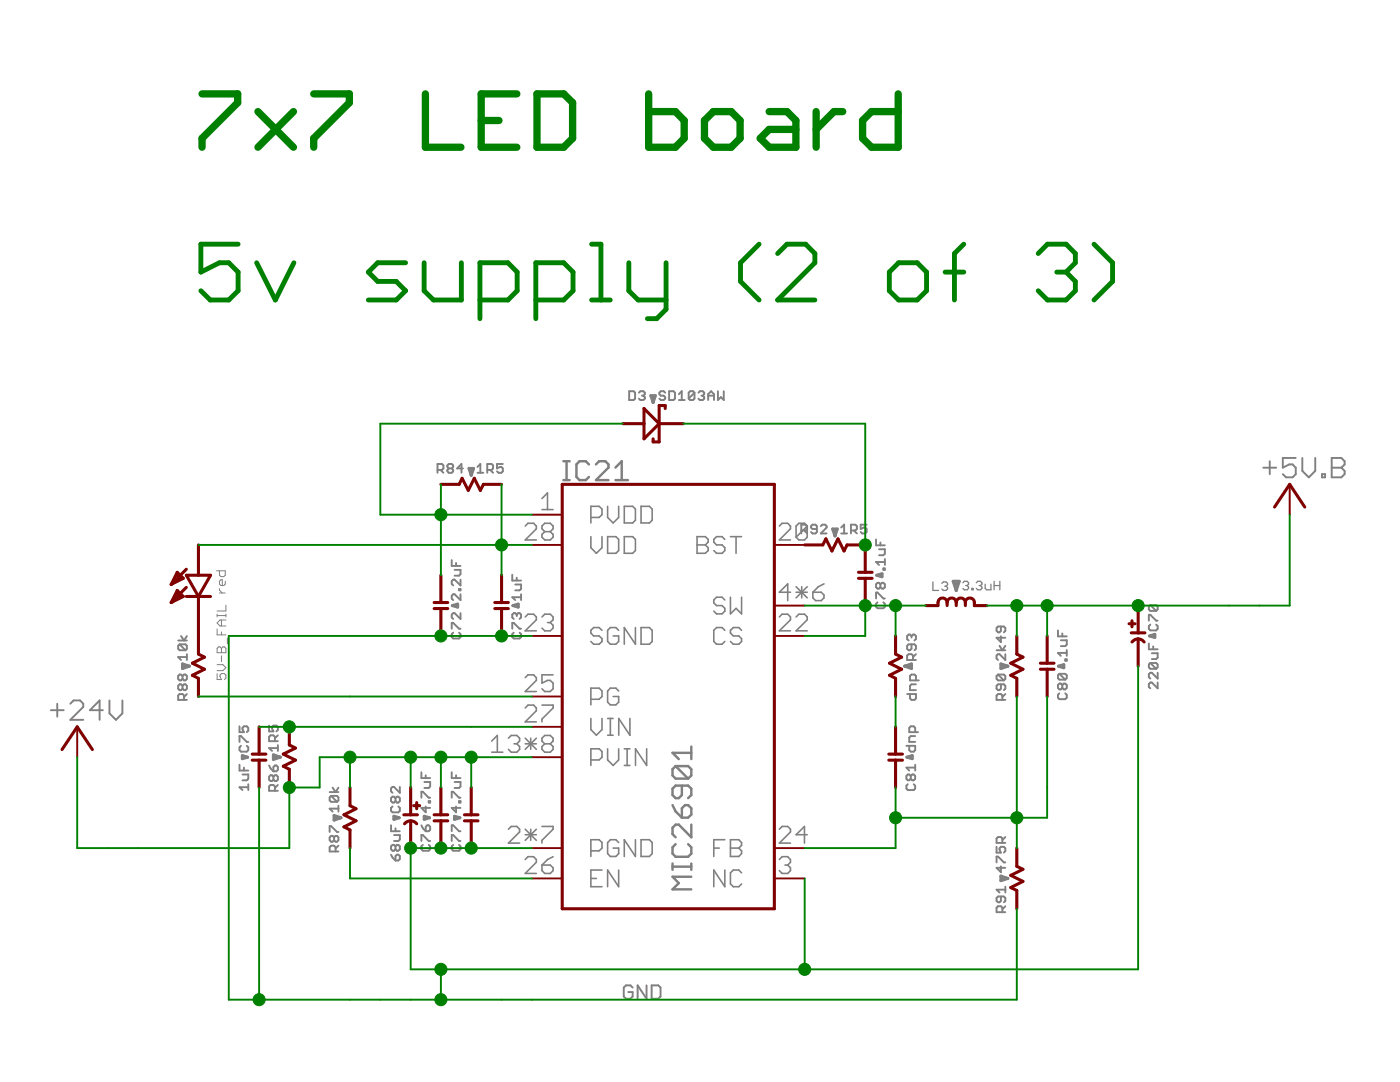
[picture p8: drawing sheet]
<svg xmlns="http://www.w3.org/2000/svg" width="279mm" height="216mm" viewBox="0 0 279 216" stroke-linecap="round" stroke-linejoin="round" font-family="sans-serif">
<g fill="none" stroke="#808080" stroke-width=".38">
<path d="M125.6 78.1h.8l.3 .3v1.1l-.3 .3h-.8zM127.5 78.4l.3-.3h.6l.3 .3v.3l-.3 .3M128.1 79h.3M128.4 79l.3 .2v.3l-.3 .3h-.6l-.3-.3M132.8 78.4l-.3-.3h-.6l-.3 .3v.3l.3 .3h.6l.3 .2v.3l-.3 .3h-.6l-.3-.3M133.5 78.1h.9l.3 .3v1.1l-.3 .3h-.9zM135.5 79.8h1.2M135.5 78.7l.6-.6v1.7M138.6 78.4l-.3-.3h-.6l-.3 .3v1.1M138.6 78.4v1.1l-.3 .3h-.6l-.3-.3M138.6 78.4l-1.2 1.1M139.4 78.4l.3-.3h.6l.2 .3v.3l-.2 .3"/>
<path d="M140 79h.3M140.3 79l.2 .2v.3l-.2 .3h-.6l-.3-.3M141.3 79h1.2M141.3 79.8v-1.1l.6-.6 .6 .6v1.1M143.3 78.1v1.7l.6-.6 .5 .6v-1.7M87.3 93.8h.9l.3-.3v-.6l-.3-.3h-.9v1.7M87.9 93.8l.6 .5M89.6 93.5l-.3 .3v.2l.3 .3h.5l.3-.3v-.2l-.3-.3M89.6 93.5l-.3-.3v-.3l.3-.3h.5l.3 .3v.3l-.3 .3M89.6 93.5h.5M92.4 93.5h-1.2l.9-.9v1.7M95.3 93.2l.6-.6v1.7"/>
<path d="M95.3 94.3h1.2M97.2 93.8h.9l.3-.3v-.6l-.3-.3h-.9v1.7M97.8 93.8l.6 .5M100.4 92.6h-1.2v.9l.6-.3h.3l.3 .3v.5l-.3 .3h-.6l-.3-.3M252.1 93.3h2.6M253.4 92v2.6M258.6 91.4h-2.6v1.9l1.3-.6h.7l.6 .6v1.3l-.6 .6h-1.3l-.7-.6M259.9 91.4v2.6l1.3 1.2 1.3-1.2v-2.6M263.8 94.6h.7v.6h-.7zM265.8 93.3h1.9M265.8 91.4h1.9l.7 .6v.7l-.7 .6 .7 .7v.6l-.7 .6h-1.9zM90.1 111.8v1.1h1.8"/>
<path d="M90.7 113.7h1.2v.9l-.3 .3h-.9M91 112.3v.6M91.6 117.5h.3v.3h-.3zM91.9 115.7v1.1l-1.2-1.1h-.3l-.3 .3v.5l.3 .3M91.9 118.6v1.1l-1.2-1.1h-.3l-.3 .3v.6l.3 .2M102.2 114.7v1.1h1.8M102.8 116.6h1.2v.9l-.3 .3h-.9M103.1 115.3v.5M104 119.2h-1.8l.6 .5M104 118.6v1.1M159.9 105.9h.9l.3-.3v-.6l-.3-.3h-.9v1.7M160.5 105.9l.6 .5"/>
<path d="M163 105.6h-.8l-.3-.3v-.3l.3-.3h.6l.2 .3v1.2l-.2 .2h-.6l-.3-.2M163.8 105l.3-.3h.6l.3 .3v.3l-1.2 1.1h1.2M167.9 105.3l.6-.6v1.7M167.9 106.4h1.2M169.8 105.9h.9l.3-.3v-.6l-.3-.3h-.9v1.7M170.4 105.9l.6 .5M173 104.7h-1.2v.9l.6-.3h.3l.3 .3v.6l-.3 .2h-.6l-.3-.2M174.8 107.7v1.1h1.8M174.8 119.4v-1.2h.3l1.2 1.2h.3M175.4 109.6h1.2v.9l-.3 .3h-.9M175.7 116.6l.3-.3h.3l.3 .3v.6l-.3 .3h-.3l-.3-.3M175.7 116.6l-.3-.3h-.3l-.3 .3v.6l.3 .3h.3l.3-.3"/>
<path d="M175.7 108.2v.6M175.7 116.6v.6M176.3 113.4h.3v.3h-.3zM176.6 111.5v1.2M176.6 112.1h-1.8l.6 .6M21.8 139.8v2.5l1.3 1.3 1.3-1.3v-2.5M35.6 127.8h1.7M35.8 128.6l-.2 .3v.6l.2 .3h1.2M35.8 128.6h1.2l.3 .3v.6l-.3 .3M35.8 128.6l1.2 1.2M36.1 126.9l.6 .9 .6-.9M36.4 134.9l.3-.3h.3l.3 .3v.6l-.3 .3h-.3l-.3-.3"/>
<path d="M36.4 136.8l.3-.3h.3l.3 .3v.6l-.3 .3h-.3l-.3-.3M36.4 134.9l-.3-.3h-.3l-.2 .3v.6l.2 .3h.3l.3-.3M36.4 136.8l-.3-.3h-.3l-.2 .3v.6l.2 .3h.3l.3-.3M36.4 134.9v.6M36.4 136.8v.6M36.7 139.7v-.9l-.3-.3h-.6l-.2 .3v.9h1.7M37.3 131.1h-1.7l.5 .6M37.3 130.5v1.2M37.3 138.5l-.6 .6M90.1 125.5v-1.2h.3l1.2 1.2h.3M90.4 126.2l-.3 .3v.6l.3 .3h1.2l.3-.3v-.6l-.3-.3M91.9 122.3v1.2l-1.2-1.2h-.3l-.3 .3v.6l.3 .3"/>
<path d="M102.2 125.5v-1.2h.3l1.2 1.2h.3M102.5 126.2l-.3 .3v.6l.3 .3h1.2l.3-.3v-.6l-.3-.3M103.1 122.6l-.3-.3h-.3l-.3 .3v.6l.3 .3M103.1 122.6l.3-.3h.3l.3 .3v.6l-.3 .3M103.1 122.6v.3M175.1 120.2l-.3 .3v.6l.3 .3h1.2l.3-.3v-.6l-.3-.3M181 138.5h1.8v.9l-.3 .3h-.6l-.3-.3v-.9M181.9 128.6v.9l-.3 .3h-.3l-.3-.3v-.6l.3-.3h1.2l.3 .3v.6l-.3 .3M181.9 126.9l.3-.3h.3l.3 .3v.6l-.3 .3M181.9 126.9l-.3-.3h-.3l-.3 .3v.6l.3 .3M181.9 126.9v.3M182.2 131.7v-.9l-.3-.3h-.6l-.3 .3v.9h1.8"/>
<path d="M182.8 135.8v-.9l-.3-.3h-.6l-.3 .3v.9h1.8M182.8 136.5h-.9l-.3 .3v.9h1.2M182.8 130.5l-.6 .6M198.9 129.8h1.7M199.2 134.6h1.1l.3 .3v.6l-.3 .3M199.2 134.6l-.3 .3v.6l.3 .3h1.1M199.2 134.6l1.1 1.2M199.5 128.9l.5 .9 .6-.9M199.7 125v.9l-.2 .3h-.3l-.3-.3v-.6l.3-.3h1.1l.3 .3v.6l-.3 .3M199.7 136.5v.9l-.2 .3h-.3l-.3-.3v-.6l.3-.3h1.1l.3 .3v.6l-.3 .3M199.7 127v1.1l-.8-.8h1.7M200 139.7v-.9l-.3-.3h-.5l-.3 .3v.9h1.7"/>
<path d="M200.6 130.5v1.2l-1.1-1.2h-.3l-.3 .3v.6l.3 .3M200.6 138.5l-.6 .6M211.1 125.8v1.2h1.8M211.4 134.5h1.2l.3 .2v.6l-.3 .3M211.4 138.3l-.3 .3v.6l.3 .3h1.2l.3-.3v-.6l-.3-.3M211.4 134.5l-.3 .2v.6l.3 .3h1.2M211.4 134.5l1.2 1.1M211.7 127.8h1.2v.8l-.3 .3h-.9M212 136.7l.3-.3h.3l.3 .3v.6l-.3 .3h-.3l-.3-.3M212 136.7l-.3-.3h-.3l-.3 .3v.6l.3 .3h.3l.3-.3M212 126.4v.6M212 136.7v.6"/>
<path d="M212.6 131.6h.3v.2h-.3zM212.9 129.7v1.2M212.9 130.3h-1.8l.6 .6M229.3 123.8v-1.1h.3l1.1 1.1h.3M229.3 128.4v1.2h1.7M229.6 120.7h1.1l.3 .3v.6l-.3 .3M229.6 124.6l-.3 .3v.6l.3 .3h1.1l.3-.3v-.6l-.3-.3M229.6 132.3h1.1l.3 .3v.6l-.3 .3M229.6 120.7l-.3 .3v.6l.3 .3h1.1M229.6 132.3l-.3 .3v.6l.3 .3h1.1M229.6 132.3l1.1 1.2M229.6 120.7l1.1 1.2"/>
<path d="M229.9 130.3h1.1v.9l-.3 .3h-.8M230.1 129v.6M231 134.2v1.2l-1.1-1.2h-.3l-.3 .3v.6l.3 .3M231 136.2v1.2l-1.1-1.2h-.3l-.3 .3v.6l.3 .3M10.1 141.7h2.6M11.4 140.4v2.6M14 140.4l.7-.6h1.3l.6 .6v.7l-2.6 2.5h2.6M20.5 141.7h-2.6l2-1.9v3.8M47.8 148v-1.1h.3l1.2 1.1h.3M47.8 144.9v1.2h.9l-.3-.6v-.3l.3-.3h.6l.3 .3v.6l-.3 .3M47.8 152.6v1.2h1.8M48.1 148.8l-.3 .3v.6l.3 .3h1.2l.3-.3v-.6l-.3-.3"/>
<path d="M48.4 154.5h1.2v.9l-.3 .3h-.9M48.7 153.2v.6M49.6 157.1h-1.8l.6 .5M49.6 156.5v1.1M53.7 144.8v1.1h.9l-.3-.5v-.3l.3-.3h.6l.3 .3v.5l-.3 .3M53.7 152.7l.3 .6 .6 .6M54.6 153l.3-.3h.3l.3 .3v.6l-.3 .3h-.6zM54.6 155l.3-.3h.3l.3 .3v.6l-.3 .3h-.3l-.3-.3M54.6 155l-.3-.3h-.3l-.3 .3v.6l.3 .3h.3l.3-.3M54.6 155v.6M54.9 147.9v-.9l-.3-.3h-.6l-.3 .3v.9h1.8M54.9 157.8v-.9l-.3-.3h-.6l-.3 .3v.9h1.8"/>
<path d="M55.5 149.3h-1.8l.6 .5M55.5 148.7v1.1M55.5 146.7l-.6 .6M55.5 156.6l-.6 .6M65.8 158.1h1.7M66.1 158.8h1.2l.2 .3v.6l-.2 .3M66.1 158.8l-.3 .3v.6l.3 .3h1.2M66.1 158.8l1.2 1.2M66.4 157.2l.6 .9 .5-.9M78.9 159.3l.3-.3h.3l.3 .3v.6l-.3 .2h-.3l-.3-.2M78.9 159.3v.6M78.9 159.3l-.3-.3h-.3l-.3 .3v.6l.3 .2h.3l.3-.2"/>
<path d="M79.8 157v1.2l-1.2-1.2h-.3l-.3 .3v.6l.3 .3M84.1 154.1v1.2h1.8M84.1 159.2v-1.2h.3l1.2 1.2h.3M84.7 156h1.2v.9l-.3 .3h-.9M85 154.7v.6M85.6 159.9h.3v.2h-.3zM90.1 154.1v1.2h1.8M90.1 159.2v-1.2h.3l1.2 1.2h.3M90.7 156h1.2v.9l-.3 .3h-.9M91 154.7v.6M91.6 159.9h.3v.2h-.3zM180.9 148.8h1.7v.9l-.2 .3h-.6l-.3-.3v-.9"/>
<path d="M181.2 156.5l-.3 .3v.6l.3 .2h1.2l.2-.2v-.6l-.2-.3M181.8 154.8l.3-.3h.3l.2 .3v.6l-.2 .3h-.3l-.3-.3M181.8 154.8l-.3-.3h-.3l-.3 .3v.6l.3 .3h.3l.3-.3M181.8 154.8v.6M182.6 146.1v-.9l-.2-.3h-.6l-.3 .3v.9h1.7M182.6 152.6v1.2M182.6 146.9h-.8l-.3 .3v.8h1.1M182.6 153.2h-1.7l.6 .6M65.8 166v-1.2h.3l1.2 1.2h.2M66.7 167.1l.3-.3h.3l.2 .3v.6l-.2 .3h-.3l-.3-.3M66.7 167.1l-.3-.3h-.3l-.3 .3v.6l.3 .3h.3l.3-.3M66.7 167.1v.6"/>
<path d="M67 169.9v-.9l-.3-.3h-.6l-.3 .3v.9h1.7M67.5 161.4h-1.7l.6 .5M67.5 160.8v1.1M67.5 168.7l-.5 .6M78 170.5l.3 .6 .6 .6M78 164.7v1.2h1.8M78.3 160.9l-.3 .3v.6l.3 .3h1.2l.3-.3v-.6l-.3-.3M78.6 166.6h1.2v.9l-.3 .3h-.9M78.9 170.8l.3-.3h.3l.3 .3v.6l-.3 .3h-.6zM78.9 168.9l.3-.3h.3l.3 .3v.6l-.3 .3h-.3l-.3-.3M78.9 165.3v.6M78.9 168.9v.6"/>
<path d="M78.9 168.9l-.3-.3h-.3l-.3 .3v.6l.3 .3h.3l.3-.3M84.1 167.8v-1.2h.3l1.2 1.2h.3M84.1 164.7l.3 .6 .6 .6M84.4 168.6l-.3 .3v.6l.3 .3h1.2l.3-.3v-.6l-.3-.3M85 165l.3-.3h.3l.3 .3v.6l-.3 .3h-.6zM85 160.9v1.2l-.9-.9h1.8M90.1 167.8v-1.2h.3l1.2 1.2h.3M90.1 165.9v-1.2h.3l1.2 1.2h.3M90.4 168.6l-.3 .3v.6l.3 .3h1.2l.3-.3v-.6l-.3-.3M91 160.9v1.2l-.9-.9h1.8M198.9 169v1.1h.8l-.2-.6v-.2l.2-.3h.6l.3 .3v.5l-.3 .3M198.9 172.1v-1.2h.3l1.1 1.2h.3"/>
<path d="M199.7 178.9v.9l-.2 .2h-.3l-.3-.2v-.6l.3-.3h1.1l.3 .3v.6l-.3 .2M199.7 172.9v1.1l-.8-.8h1.7M200 168.2v-.9l-.3-.3h-.5l-.3 .3v.9h1.7M200.6 176.9v1.2M200.6 167l-.6 .6M200.6 177.5h-1.7l.6 .6M126.3 197.1l-.5-.5h-.9l-.4 .5v1.7l.4 .5h.9l.5-.5v-.8h-.9M129 196.6v2.7l-1.7-2.7v2.7M130 196.6h1.4l.4 .5v1.7l-.4 .5h-1.4zM200 182v-.9l-.3-.3h-.5l-.3 .3v.9h1.7M200.6 180.8l-.6 .6"/>
</g>
<g fill="none" stroke="#808080" stroke-width=".25">
<path d="M186.2 116.1v1.7h1.1M188 116.4l.3-.3h.5l.3 .3v.3l-.3 .3M188.5 117h.3M188.8 117l.3 .2v.3l-.3 .3h-.5l-.3-.3M192.2 116.3l.2-.3h.6l.3 .3v.3l-.3 .2M192.7 116.8h.3M193 116.8l.3 .3v.3l-.3 .3h-.6l-.2-.3M194 117.4h.2v.3h-.2zM194.8 116.3l.3-.3h.6l.3 .3v.3l-.3 .2M195.4 116.8h.3M195.7 116.8l.3 .3v.3l-.3 .3h-.6l-.3-.3M196.6 116.6v.8l.3 .3h.9v-1.1"/>
<path d="M198.4 116.8h1.1M198.4 116v1.7M199.5 116v1.7"/>
</g>
<g fill="none" stroke="#808080" stroke-width=".49">
<path d="M112.4 95.8h1.3M112.4 92h1.3M113.1 92v3.8M117.5 92.7l-.6-.7h-1.2l-.7 .7v2.5l.7 .6h1.2l.6-.6M118.9 92.7l.7-.7h1.2l.6 .7v.6l-2.5 2.5h2.5M122.8 95.8h2.5M122.8 93.3l1.3-1.3v3.8M134.8 152.9h2.5l.7 .6v1.2l-.7 .7M134.8 152.9l-.6 .6v1.2l.6 .7h2.5M134.8 152.9l2.5 2.5M136.1 156.8v1.8l-.6 .7h-.7l-.6-.7v-1.2l.6-.6h2.5l.7 .6v1.2l-.7 .7M138 149v2.5"/>
<path d="M138 150.2h-3.8l1.3 1.3M134.2 172.9h3.8M134.2 172.3v1.3M134.2 160.7l.6 1.2 1.3 1.3M134.8 168.4l-.6 .7v1.2l.6 .7h2.5l.7-.7v-1.2l-.7-.7M136.1 161.3l.6-.6h.6l.7 .6v1.2l-.7 .7h-1.2zM138 174.9h-3.8l1.3 1.3-1.3 1.3h3.8M138 164.5v2.6l-2.5-2.6h-.7l-.6 .7v1.2l.6 .7M138 172.3v1.3"/>
</g>
<g fill="none" stroke="#808080" stroke-width=".2">
<path d="M43.2 113.9h1.8v.9l-.3 .3h-.6l-.3-.3v-.9M43.8 118.3h1.2M43.8 117.5v.3l.6 .5M45 116v.5l-.3 .3h-.6l-.3-.3v-.5l.3-.3h.3v1.1M43.3 122.5v.6M43.3 125.5v1.2h1.8M43.3 129.4l.3-.3h.3l.3 .3 .3-.3h.3l.3 .3v.8h-1.8zM43.3 134.4v1.2h.9l-.3-.9 .3-.3h.6l.3 .3v.6l-.3 .3M43.3 132.6h1.2l.6 .6-.6 .6h-1.2M43.3 122.8h1.8M44.2 123.7v1.2M44.2 126.1v.6"/>
<path d="M44.2 129.4v.8M44.2 130.9v1.1M45.1 120.8v1.1h-1.8M45.1 122.5v.6M45.1 123.7h-1.2l-.6 .6 .6 .6h1.2M45.4 127.3v1.2"/>
</g>
<g fill="none" stroke="#808080" stroke-width=".61">
<path d="M129.9 79h.9l-.5 1.3zM130.3 79.1v1.2M93.6 93.5h.9l-.5 1.3zM94 93.6v1.2M166.2 105.6h.9l-.5 1.3zM166.6 105.7v1.2M175 114.8l1-.3v.6zM190.2 116h1.2l-.6 1.8zM190.8 116v1.8M36.4 132.5l1.4 .4-1.4 .5zM36.6 132.9h1.2M90.3 120.8l1-.3v.6z"/>
<path d="M102.4 120.8l1-.3v.6zM180.6 132.9h1.2M180.6 132.9l1.3-.4v.9zM199.7 132.5l1.4 .4-1.4 .5zM199.9 132.9h1.2M211.2 132.9l1.1-.3v.6zM229.4 126.9l1.1-.3v.6zM48.4 150.8l1 .3-1 .3zM54.6 150.6l1.3 .5-1.3 .4zM54.7 151.1h1.2M181 151.1l1.1-.3v.6zM66.7 162.7l1.3 .5-1.3 .4z"/>
<path d="M66.8 163.2h1.2M78.6 162.9l1.1 .3-1.1 .3zM84.7 162.9l1 .3-1 .3zM90.7 162.9l1.1 .3-1.1 .3zM199.7 174.8l1.4 .5-1.4 .4zM199.9 175.3h1.2"/>
</g>
<g fill="none" stroke="#808080" stroke-width=".32">
<path d="M108.2 99.5l1.1-1.1v3.3M104.8 105l.6-.6h1.1l.5 .6v.5l-2.2 2.2h2.2M108.2 101.7h2.2M108.7 106.1l-.5 .5v.6l.5 .5h1.1l.6-.5v-.6l-.6-.5M108.7 106.1l-.5-.6v-.5l.5-.6h1.1l.6 .6v.5l-.6 .6M108.7 106.1h1.1M117.9 103.3h1.7l.5-.6v-1.1l-.5-.6h-1.7v3.4M117.9 107.1v2.2l1.1 1.1 1.1-1.1v-2.2M121.3 101v2.3l1.1 1.1 1.1-1.1v-2.3M121.3 107.1h1.6l.6 .5v2.3l-.6 .5h-1.6zM124.6 107.1h1.7l.5 .5v2.3l-.5 .5h-1.7zM124.6 101h1.7l.5 .6v2.2l-.5 .6h-1.7z"/>
<path d="M127.9 101h1.7l.6 .6v2.2l-.6 .6h-1.7zM139.1 107.1h1.7l.5 .5v.6l-.5 .5 .5 .6v.6l-.5 .5h-1.7zM139.1 108.7h1.7M144.7 107.6l-.6-.5h-1.1l-.5 .5v.6l.5 .5h1.1l.6 .6v.6l-.6 .5h-1.1l-.5-.5M144.7 119.7l-.6-.5h-1.1l-.5 .5v.6l.5 .5h1.1l.6 .6v.5l-.6 .6h-1.1l-.5-.6M145.8 107.1h2.2M145.8 119.2v3.3l1.1-1.1 1.1 1.1v-3.3M146.9 107.1v3.3M155.5 105l.6-.6h1.1l.6 .6v.5l-2.3 2.2h2.3M157.8 118.2h-2.3l1.7-1.7v3.3M158.9 118.2h2.2M158.9 117.1l2.2 2.2"/>
<path d="M160 117.1v2.2M161.1 105v2.2l-.6 .5h-1.1l-.5-.5M161.1 105l-.6-.6h-1.1l-.5 .6v2.2M161.1 117.1l-2.2 2.2M161.1 105l-2.2 2.2M162.2 118.2h1.7l.5 .5v.6l-.5 .5h-1.1l-.6-.5zM164.4 116.5l-1.1 .6-1.1 1.1M104.8 123.1l.6-.5h1.1l.5 .5v.6l-2.2 2.2h2.2M104.8 135.2l.6-.5h1.1l.5 .5v.6l-2.2 2.2h2.2M108.2 123.1l.5-.5h1.1l.6 .5v.6l-.6 .5M109.3 124.2h.5M109.8 124.2l.6 .6v.5l-.6 .6h-1.1l-.5-.6"/>
<path d="M110.4 134.7h-2.2v1.6l1.1-.5h.5l.6 .5v1.1l-.6 .6h-1.1l-.5-.6M117.9 139.5h1.7l.5-.5v-1.1l-.5-.6h-1.7v3.4M120.1 125.8l-.5-.6h-1.1l-.6 .6v.5l.6 .6h1.1l.5 .5v.6l-.5 .5h-1.1l-.6-.5M123.5 125.8l-.6-.6h-1.1l-.5 .6v2.2l.5 .5h1.1l.6-.5v-1.1h-1.1M123.5 137.9l-.6-.6h-1.1l-.5 .6v2.2l.5 .6h1.1l.6-.6v-1.1h-1.1M126.8 125.2v3.3l-2.2-3.3v3.3M127.9 125.2h1.7l.6 .6v2.2l-.6 .5h-1.7zM144.7 125.8l-.6-.6h-1.1l-.5 .6v2.2l.5 .5h1.1l.6-.5M148 125.8l-.6-.6h-1.1l-.5 .6v.5l.5 .6h1.1l.6 .5v.6l-.6 .5h-1.1l-.5-.5M155.5 123.1l.6-.5h1.1l.6 .5v.6l-2.3 2.2h2.3M158.9 123.1l.5-.5h1.1l.6 .5v.6l-2.2 2.2h2.2M98.1 147.9l1.2-1.2v3.4"/>
<path d="M98.1 150.1h2.3M101.5 147.3l.5-.6h1.1l.6 .6v.6l-.6 .5M102.6 148.4h.5M103.1 148.4l.6 .6v.5l-.6 .6h-1.1l-.5-.6M104.8 141.3l.6-.6h1.1l.5 .6v.5l-2.2 2.2h2.2M104.8 148.4h2.2M104.8 147.3l2.2 2.2M105.9 147.3v2.2M107 147.3l-2.2 2.2M108.2 140.7h2.2v.6l-2.2 2.2v.5M108.7 148.4l-.5-.5v-.6l.5-.6h1.1l.6 .6v.6l-.6 .5M108.7 148.4l-.5 .6v.5l.5 .6h1.1l.6-.6v-.5l-.6-.6"/>
<path d="M108.7 148.4h1.1M117.9 143.4v2.2l1.1 1.1 1.1-1.1v-2.2M117.9 151.6h1.7l.5-.5v-1.1l-.5-.6h-1.7v3.3M121.3 149.4v2.2l1.1 1.1 1.1-1.1v-2.2M121.3 146.7h1.1M121.3 143.4h1.1M121.8 143.4v3.3M124.6 149.4h1.1M124.6 152.7h1.1M125.2 149.4v3.3M125.7 143.4v3.3l-2.2-3.3v3.3M129.1 149.4v3.3l-2.3-3.3v3.3"/>
<path d="M101.5 165.5l.5-.6h1.1l.6 .6v.5l-2.2 2.2h2.2M104.8 171.5l.6-.6h1.1l.5 .6v.6l-2.2 2.2h2.2M104.8 165.5l2.2 2.2M104.8 166.6h2.2M105.9 165.5v2.2M107 165.5l-2.2 2.2M108.2 164.9h2.2v.6l-2.2 2.2v.5M108.2 172.6h1.6l.6 .6v.5l-.6 .6h-1.1l-.5-.6zM110.4 170.9l-1.1 .6-1.1 1.1M117.9 169.8h1.7l.5-.6v-1.1l-.5-.5h-1.7v3.3M117.9 175.3h1.1M120.1 173.6h-2.2v3.3h2.2"/>
<path d="M123.5 168.1l-.6-.5h-1.1l-.5 .5v2.2l.5 .6h1.1l.6-.6v-1.1h-1.1M123.5 173.6v3.3l-2.2-3.3v3.3M126.8 167.6v3.3l-2.2-3.3v3.3M127.9 167.6h1.7l.6 .5v2.2l-.6 .6h-1.7zM142.5 169.2h1.1M144.7 167.6h-2.2v3.3M144.7 173.6v3.3l-2.2-3.3v3.3M145.8 167.6h1.6l.6 .5v.6l-.6 .5 .6 .6v.5l-.6 .6h-1.6zM145.8 169.2h1.6M148 174.2l-.6-.6h-1.1l-.5 .6v2.2l.5 .5h1.1l.6-.5M155.5 165.5l.6-.6h1.1l.6 .6v.5l-2.3 2.2h2.3M155.5 171.5l.6-.6h1.1l.6 .6v.6l-.6 .5"/>
<path d="M156.7 172.6h.5M157.2 172.6l.6 .6v.5l-.6 .6h-1.1l-.6-.6M161.1 166.6h-2.2l1.6-1.7v3.3"/>
</g>
<g fill="none" stroke="#800000" stroke-width=".61">
<path d="M88 96.6h3.6l.6-1.2 1.3 2.5 1.2-2.5 1.2 2.5 .6-1.3h3.6M112.2 96.6h42.3v84.7h-42.3zM124.3 84.5h4.2M128.5 81.5l3.1 3-3.1 3.1zM131.6 84.5h4.8M132.8 81.5v-.6h-1.2v7.3h-1.3v-.6M35.4 117.8l1.2 1.2-2.4 1.2zM35.4 114.2l1.2 1.2-2.4 1.2zM35.4 114.8l.6 .6M35.4 118.4l.6 .6M37.2 114.8h4.8l-2.4 4.2zM37.2 119h4.8"/>
<path d="M37.2 117.2l-3 3M37.2 113.6l-3 3M39.6 108.7v6.1M39.6 119v11.5l1.2 .6-2.4 1.2 2.4 1.2-2.4 1.2 1.2 .7v3.6M88 114.8v5.4M100.1 114.8v5.4M160.6 108.7h3.6l.6-1.2 1.2 2.4 1.2-2.4 1.2 2.4 .7-1.2h3.6v5.5M171.3 115.4h2.8M171.3 114.2h2.8M172.7 115.4v5.4M254.4 101.2l3-4.6 3 4.6M86.6 121.4h2.8"/>
<path d="M86.6 120.2h2.8M88 121.4v5.5M98.7 121.4h2.8M98.7 120.2h2.8M100.1 121.4v5.5M178.7 126.9v3.6l1.2 .6-2.4 1.2 2.4 1.2-2.4 1.2 1.2 .7v3.6M189 120.2a.91 .91 0 0 0-.9-.9 .91 .91 0 0 0-.9 .9v.6h-2.4M189 120.2a.91 .91 0 0 1 .9-.9 .91 .91 0 0 1 .9 .9M189 120.2v.6M190.8 120.2a.91 .91 0 0 1 .9-.9 .91 .91 0 0 1 1 .9M190.8 120.2v.6M192.7 120.2a.9 .9 0 0 1 .9-.9 .9 .9 0 0 1 .9 .9v.6h2.4"/>
<path d="M192.7 120.2v.6M202.9 126.9v3.6l1.3 .6-2.5 1.2 2.5 1.2-2.5 1.2 1.2 .7v3.6M207.6 133.5h2.8M207.6 132.3h2.8M209 126.9v5.4M209 133.5v5.5M225.3 124.5h1.2M225.8 126.3h2.7M225.9 123.9v1.2M227.1 127.5a1.54 1.54 0 0 1 1.2 .6M227.1 127.5a1.63 1.63 0 0 0-1.2 .6M227.1 120.8v5.5"/>
<path d="M227.1 127.5v5.4M12.4 149.6l3-4.6 3 4.6M50.3 151.7h2.8M50.3 150.5h2.8M51.7 145v5.5M51.7 151.7v5.4M57.7 145v3.7l1.3 .6-2.5 1.2 2.5 1.2-2.5 1.2 1.2 .6v3.6M69.8 157.1v3.7l1.3 .6-2.5 1.2 2.5 1.2-2.5 1.2 1.2 .6v3.6M82 157.1v5.5M88 157.1v5.5M94 157.1v5.5M177.4 151.7h2.7"/>
<path d="M177.4 150.5h2.7M178.7 145v5.5M178.7 151.7v5.4M80.6 162.6h2.7M82 163.8a1.52 1.52 0 0 0-1.3 .6M82 163.8a1.45 1.45 0 0 1 1.2 .6M82 163.8v5.4M82.5 160.8h1.3M83.2 160.1v1.3M86.6 162.6h2.8M86.6 163.8h2.8M88 163.8v5.4"/>
<path d="M92.7 162.6h2.7M92.7 163.8h2.7M94 163.8v5.4M202.9 169.2v3.7l1.3 .6-2.5 1.2 2.5 1.2-2.5 1.2 1.2 .6v3.6"/>
</g>
<g fill="none" stroke="#800000" stroke-width=".38">
<path d="M257.4 96.6v6.1M106.2 108.7h6M106.2 102.7h6M154.5 108.7h6.1M106.2 126.9h6M106.2 139h6M154.5 126.9h6.1M154.5 120.8h6.1M15.4 145v6.1M106.2 145h6M106.2 151.1h6M106.2 169.2h6"/>
<path d="M106.2 175.3h6M154.5 169.2h6.1M154.5 175.3h6.1"/>
</g>
<g fill="none" stroke="#008000" stroke-width=".97">
<path d="M47.5 48.7h-7.4v5.6l3.7-1.9h1.9l1.8 1.9v3.7l-1.8 1.9h-3.7l-1.9-1.9M51.2 52.4l3.7 7.5 3.8-7.5M80.9 52.4h-5.5l-1.9 1.9 1.9 1.9h3.7l1.8 1.8-1.8 1.9h-5.6M84.6 52.4v5.6l1.9 1.9h5.6v-7.5M95.8 59.9h5.6l1.8-1.9v-3.7l-1.8-1.9h-5.6v11.2M106.9 59.9h5.6l1.9-1.9v-3.7l-1.9-1.9h-5.6v11.2M118.1 48.7h1.8v11.2M118.1 59.9h3.7M125.5 52.4v5.6l1.9 1.9h5.5M132.9 52.4v9.3l-1.8 1.9h-1.9M151.5 48.7l-3.7 3.7v3.8l3.7 3.7M155.2 50.6l1.9-1.9h3.7l1.8 1.9v1.8l-7.4 7.5h7.4"/>
<path d="M179.3 52.4h3.7l1.9 1.9v3.7l-1.9 1.9h-3.7l-1.8-1.9v-3.7zM188.6 54.3h3.7M192.3 48.7l-1.8 1.9v9.3M207.2 50.6l1.8-1.9h3.8l1.8 1.9v1.8l-1.8 1.9M210.9 54.3h1.9M212.8 54.3l1.8 1.9v1.8l-1.8 1.9h-3.8l-1.8-1.9M218.3 48.7l3.7 3.7v3.8l-3.7 3.7"/>
</g>
<g fill="none" stroke="#008000" stroke-width="1.5">
<path d="M40.3 18.7h7.1v1.8l-7.1 7.1v1.8M62.6 18.7h7.1v1.8l-7.1 7.1v1.8M84.9 18.7v10.7h7.1M103.1 18.7h-7.1v10.7h7.1M107.2 18.7h5.3l1.8 1.8v7.1l-1.8 1.8h-5.3zM129.5 18.7v10.7h5.3l1.7-1.8v-3.6l-1.7-1.7h-5.3M179.3 18.7v10.7h-5.4l-1.8-1.8v-3.6l1.8-1.7h5.4M51.5 22.3l7.1 7.1M58.6 22.3l-7.1 7.1M96 24h3.6M140.6 24l1.8-1.7h3.5l1.8 1.7v3.6l-1.8 1.8h-3.5l-1.8-1.8zM153.5 22.3h3.6l1.7 1.7v5.4h-5.3l-1.8-1.8 1.8-1.8h5.3"/>
<path d="M162.9 22.3v7.1M168.2 22.3h-1.8l-3.5 3.5"/>
</g>
<g fill="none" stroke="#008000" stroke-width=".38">
<path d="M88 96.6v18.2M100.1 96.6v18.2M124.3 84.5h-48.4v18.2h30.3M136.4 84.5h36.3v24.2M39.6 108.7h66.6M257.4 102.7v18.1h-60.5M39.6 139h66.6M106.2 126.9h-60.5v72.6h157.2v-18.2M160.6 120.8h24.2M172.7 120.8v6.1h-12.1M178.7 120.8v6.1M178.7 139v6"/>
<path d="M202.9 120.8v6.1M202.9 139v30.2M209 120.8v6.1M209 139v24.2h-30.3M227.1 132.9v60.5h-145.1v-24.2h24.2M15.4 151.1v18.1h42.3v-12.1h6.1v-6h42.4M51.7 145h54.5M51.7 157.1v42.4M69.8 151.1v6M82 151.1v6M88 151.1v6M94 151.1v6"/>
<path d="M178.7 157.1v12.1h-18.1M69.8 169.2v6.1h36.4M160.6 175.3v18.1M88 193.4v6.1"/>
</g>
<g fill="#008000" stroke="#008000" stroke-width=".2">
<circle cx="172.7" cy="108.7" r="1.21"/>
<circle cx="172.7" cy="120.8" r="1.21"/>
<circle cx="178.7" cy="120.8" r="1.21"/>
<circle cx="88" cy="102.7" r="1.21"/>
<circle cx="100.1" cy="108.7" r="1.21"/>
<circle cx="57.7" cy="145" r="1.21"/>
<circle cx="82" cy="169.2" r="1.21"/>
<circle cx="100.1" cy="126.9" r="1.21"/>
<circle cx="88" cy="126.9" r="1.21"/>
<circle cx="51.7" cy="199.5" r="1.21"/>
<circle cx="88" cy="199.5" r="1.21"/>
<circle cx="88" cy="193.4" r="1.21"/>
<circle cx="160.6" cy="193.4" r="1.21"/>
<circle cx="88" cy="169.2" r="1.21"/>
<circle cx="94" cy="169.2" r="1.21"/>
<circle cx="178.7" cy="163.2" r="1.21"/>
<circle cx="202.9" cy="163.2" r="1.21"/>
<circle cx="202.9" cy="120.8" r="1.21"/>
<circle cx="209" cy="120.8" r="1.21"/>
<circle cx="227.1" cy="120.8" r="1.21"/>
<circle cx="82" cy="151.1" r="1.21"/>
<circle cx="69.8" cy="151.1" r="1.21"/>
<circle cx="57.7" cy="157.1" r="1.21"/>
<circle cx="94" cy="151.1" r="1.21"/>
<circle cx="88" cy="151.1" r="1.21"/>
</g>
</svg>
